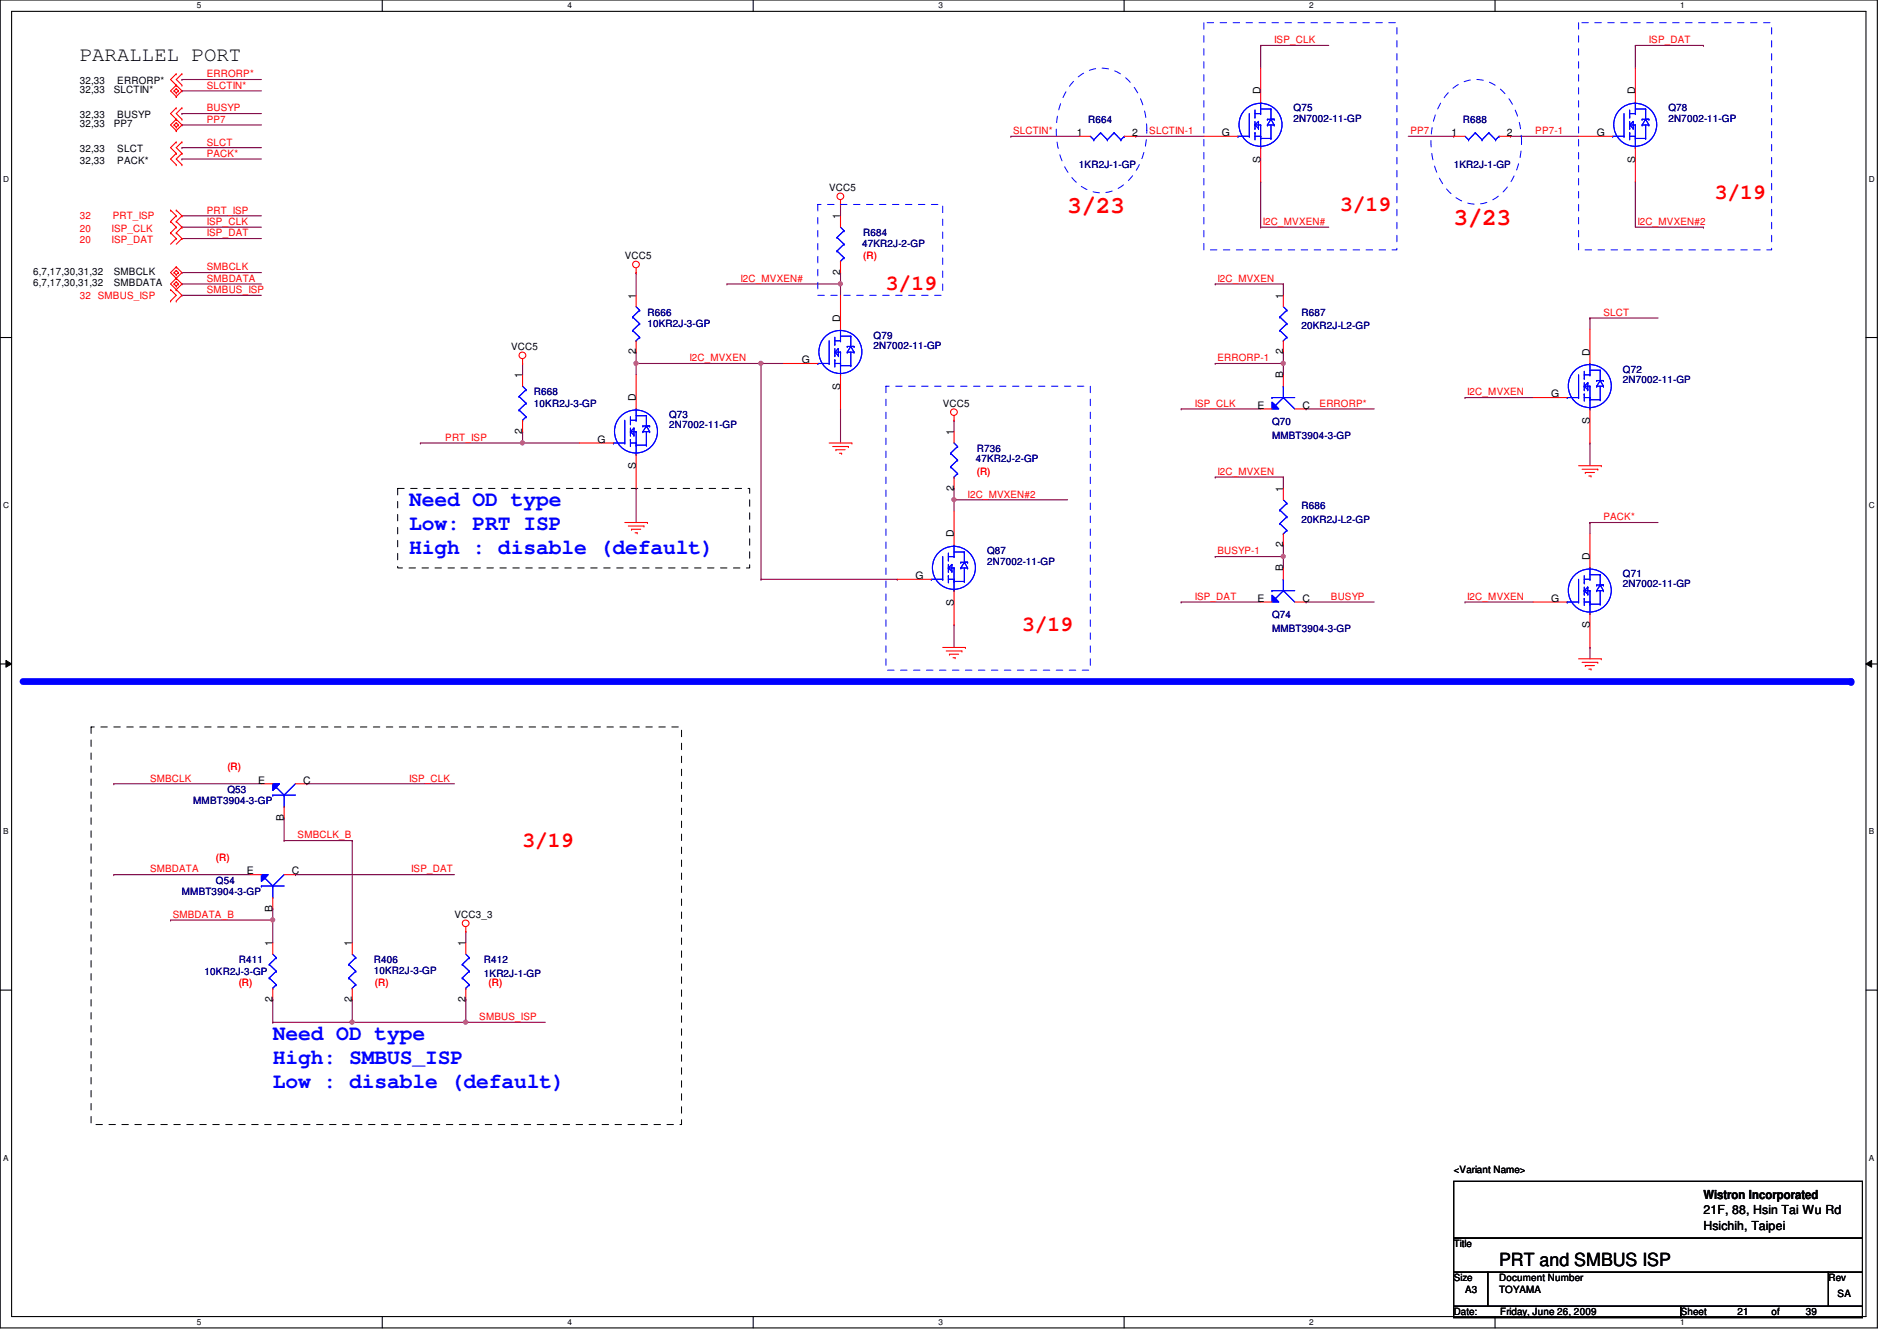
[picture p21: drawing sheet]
<svg xmlns="http://www.w3.org/2000/svg" width="297mm" height="210mm" viewBox="0 0 297 210" stroke-linecap="round" stroke-linejoin="round" font-family="sans-serif">
<defs><g id="words">
<g font-size="3.7" fill="#f00">
<text x="167.2" y="33.4">3/23</text>
<text x="227.6" y="35.2">3/23</text>
</g>
<g font-size="3.3" fill="#f00">
<text x="209.8" y="33">3/19</text>
<text x="268.5" y="31.2">3/19</text>
<text x="138.7" y="45.4">3/19</text>
<text x="160.1" y="98.8">3/19</text>
<text x="81.8" y="132.5">3/19</text>
</g>
<g font-size="3.3" fill="#00f">
<text x="64" y="79.2">Need OD type</text>
<text x="64" y="83">Low: PRT ISP</text>
<text x="64" y="86.7">High : disable (default)</text>
<text x="42.7" y="162.8">Need OD type</text>
<text x="42.7" y="166.5">High: SMBUS_ISP</text>
<text x="42.7" y="170.3">Low : disable (default)</text>
</g>
<text font-size="3.2" x="12.5" y="9.6">PARALLEL PORT</text>
<text font-size="2.8" x="234.7" y="198.1">PRT and SMBUS ISP</text>
<g font-size="1.9">
<text x="266.7" y="187.6">Wistron Incorporated</text>
<text x="266.7" y="190.1">21F, 88, Hsin Tai Wu Rd</text>
<text x="266.7" y="192.6">Hsichih, Taipei</text>
</g>
<g font-size="1.6" fill="#f00">
<text x="199.5" y="6.8">ISP_CLK</text>
<text x="258.2" y="6.8">ISP_DAT</text>
<text x="32.4" y="13.9">SLCTIN*</text>
<text x="32.4" y="12.1">ERRORP*</text>
<text x="32.4" y="17.4">BUSYP</text>
<text x="32.4" y="19.2">PP7</text>
<text x="32.4" y="22.8">SLCT</text>
<text x="158.6" y="21">SLCTIN*</text>
<text x="180" y="21">SLCTIN-1</text>
<text x="220.8" y="21">PP7</text>
<text x="240.4" y="21">PP7-1</text>
<text x="32.4" y="24.6">PACK*</text>
<text x="12.5" y="34.3">32</text>
<text x="17.6" y="34.3">PRT_ISP</text>
<text x="32.4" y="35.2">ISP_CLK</text>
<text x="32.4" y="33.4">PRT_ISP</text>
<text x="197.7" y="35.2">I2C_MVXEN#</text>
<text x="256.4" y="35.2">I2C_MVXEN#2</text>
<text x="12.5" y="36.3">20</text>
<text x="12.5" y="38.1">20</text>
<text x="17.5" y="36.3">ISP_CLK</text>
<text x="17.5" y="38.1">ISP_DAT</text>
<text x="32.4" y="37">ISP_DAT</text>
<text x="135.2" y="40.6">(R)</text>
<text x="12.5" y="46.8">32 SMBUS_ISP</text>
<text x="32.4" y="42.3">SMBCLK</text>
<text x="32.4" y="44.1">SMBDATA</text>
<text x="32.4" y="45.9">SMBUS_ISP</text>
<text x="115.9" y="44.1">I2C_MVXEN#</text>
<text x="190.6" y="44.1">I2C_MVXEN</text>
<text x="251.1" y="49.4">SLCT</text>
<text x="107.9" y="56.6">I2C_MVXEN</text>
<text x="190.6" y="56.6">ERRORP-1</text>
<text x="187.1" y="63.7">ISP_CLK</text>
<text x="206.6" y="63.7">ERRORP*</text>
<text x="229.7" y="61.9">I2C_MVXEN</text>
<text x="69.7" y="69">PRT_ISP</text>
<text x="151.5" y="77.9">I2C_MVXEN#2</text>
<text x="152.9" y="74.3">(R)</text>
<text x="190.6" y="74.3">I2C_MVXEN</text>
<text x="251.1" y="81.4">PACK*</text>
<text x="190.6" y="86.8">BUSYP-1</text>
<text x="187.1" y="93.9">ISP_DAT</text>
<text x="208.4" y="93.9">BUSYP</text>
<text x="229.7" y="93.9">I2C_MVXEN</text>
<text x="23.5" y="122.3">SMBCLK</text>
<text x="35.6" y="120.6">(R)</text>
<text x="64" y="122.3">ISP_CLK</text>
<text x="46.6" y="131.2">SMBCLK_B</text>
<text x="23.5" y="136.6">SMBDATA</text>
<text x="33.8" y="134.8">(R)</text>
<text x="64.4" y="136.6">ISP_DAT</text>
<text x="27" y="143.7">SMBDATA_B</text>
<text x="37.4" y="154.3">(R)</text>
<text x="58.7" y="154.3">(R)</text>
<text x="76.5" y="154.3">(R)</text>
<text x="75.1" y="159.7">SMBUS_ISP</text>
</g>
<g font-size="1.6">
<text x="12.5" y="13.2">32,33</text>
<text x="12.5" y="14.6">32,33</text>
<text x="17.8" y="14.6">SLCTIN*</text>
<text x="18.4" y="13.2">ERRORP*</text>
<text x="197.4" y="14.8" transform="rotate(-90 197.4 14.8)">D</text>
<text x="256" y="14.8" transform="rotate(-90 256 14.8)">D</text>
<text x="12.5" y="18.5">32,33</text>
<text x="12.5" y="23.8">32,33</text>
<text x="12.5" y="19.9">32,33</text>
<text x="17.8" y="19.9">PP7</text>
<text x="18.4" y="18.5">BUSYP</text>
<text x="18.4" y="23.8">SLCT</text>
<text x="168.6" y="21.3">1</text>
<text x="177.3" y="21.3">2</text>
<text x="191.3" y="21.3">G</text>
<text x="227.3" y="21.3">1</text>
<text x="236" y="21.3">2</text>
<text x="250" y="21.3">G</text>
<text x="12.5" y="25.6">32,33</text>
<text x="18.4" y="25.6">PACK*</text>
<text x="129.8" y="29.9">VCC5</text>
<text x="197.4" y="25.4" transform="rotate(-90 197.4 25.4)">S</text>
<text x="256" y="25.4" transform="rotate(-90 256 25.4)">S</text>
<text x="131.6" y="34.3" transform="rotate(-90 131.6 34.3)">1</text>
<text x="97.8" y="40.6">VCC5</text>
<text x="5.2" y="43.1">6,7,17,30,31,32</text>
<text x="5.2" y="44.8">6,7,17,30,31,32</text>
<text x="17.8" y="43.1">SMBCLK</text>
<text x="17.8" y="44.8">SMBDATA</text>
<text x="99.6" y="46.8" transform="rotate(-90 99.6 46.8)">1</text>
<text x="131.6" y="43" transform="rotate(-90 131.6 43)">2</text>
<text x="200.9" y="46.8" transform="rotate(-90 200.9 46.8)">1</text>
<text x="131.6" y="50.3" transform="rotate(-90 131.6 50.3)">D</text>
<text x="80" y="54.8">VCC5</text>
<text x="81.8" y="59.2" transform="rotate(-90 81.8 59.2)">1</text>
<text x="99.6" y="55.5" transform="rotate(-90 99.6 55.5)">2</text>
<text x="125.6" y="56.9">G</text>
<text x="200.9" y="59.2" transform="rotate(-90 200.9 59.2)">B</text>
<text x="200.9" y="55.5" transform="rotate(-90 200.9 55.5)">2</text>
<text x="248.9" y="55.7" transform="rotate(-90 248.9 55.7)">D</text>
<text x="99.6" y="62.8" transform="rotate(-90 99.6 62.8)">D</text>
<text x="131.6" y="61" transform="rotate(-90 131.6 61)">S</text>
<text x="147.6" y="63.7">VCC5</text>
<text x="196.9" y="64">E</text>
<text x="204" y="64">C</text>
<text x="242.9" y="62.2">G</text>
<text x="81.8" y="67.9" transform="rotate(-90 81.8 67.9)">2</text>
<text x="93.6" y="69.3">G</text>
<text x="149.3" y="68.1" transform="rotate(-90 149.3 68.1)">1</text>
<text x="248.9" y="66.3" transform="rotate(-90 248.9 66.3)">S</text>
<text x="99.6" y="73.4" transform="rotate(-90 99.6 73.4)">S</text>
<text x="149.3" y="76.8" transform="rotate(-90 149.3 76.8)">2</text>
<text x="200.9" y="77" transform="rotate(-90 200.9 77)">1</text>
<text x="149.3" y="84.1" transform="rotate(-90 149.3 84.1)">D</text>
<text x="200.9" y="89.5" transform="rotate(-90 200.9 89.5)">B</text>
<text x="200.9" y="85.7" transform="rotate(-90 200.9 85.7)">2</text>
<text x="248.9" y="87.7" transform="rotate(-90 248.9 87.7)">D</text>
<text x="143.3" y="90.6">G</text>
<text x="149.3" y="94.8" transform="rotate(-90 149.3 94.8)">S</text>
<text x="196.9" y="94.2">E</text>
<text x="204" y="94.2">C</text>
<text x="242.9" y="94.2">G</text>
<text x="248.9" y="98.3" transform="rotate(-90 248.9 98.3)">S</text>
<text x="40.4" y="122.6">E</text>
<text x="47.5" y="122.6">C</text>
<text x="44.4" y="128.6" transform="rotate(-90 44.4 128.6)">B</text>
<text x="38.6" y="136.9">E</text>
<text x="45.7" y="136.9">C</text>
<text x="42.7" y="142.8" transform="rotate(-90 42.7 142.8)">B</text>
<text x="71.2" y="143.7">VCC3_3</text>
<text x="42.7" y="148.1" transform="rotate(-90 42.7 148.1)">1</text>
<text x="55.1" y="148.1" transform="rotate(-90 55.1 148.1)">1</text>
<text x="72.9" y="148.1" transform="rotate(-90 72.9 148.1)">1</text>
<text x="42.7" y="156.8" transform="rotate(-90 42.7 156.8)">2</text>
<text x="55.1" y="156.8" transform="rotate(-90 55.1 156.8)">2</text>
<text x="72.9" y="156.8" transform="rotate(-90 72.9 156.8)">2</text>
<text x="227.6" y="183.7">&lt;Variant Name&gt;</text>
<text x="227.6" y="195.2">Title</text>
<text x="227.6" y="200.6">Size</text>
<text x="229.4" y="202.4">A3</text>
<text x="234.7" y="200.6">Document Number</text>
<text x="234.7" y="202.4">TOYAMA</text>
<text x="286.3" y="200.6">Rev</text>
<text x="287.7" y="203.1">SA</text>
<text x="227.6" y="205.9">Date:</text>
<text x="234.9" y="205.9">Friday, June 26, 2009</text>
<text x="263.2" y="205.9">Sheet</text>
<text x="272.1" y="205.9">21</text>
<text x="277.4" y="205.9">of</text>
<text x="282.7" y="205.9">39</text>
</g>
<g font-size="1.6" fill="#000080">
<text x="202.6" y="17.4">Q75</text>
<text x="261.2" y="17.4">Q78</text>
<text x="170.4" y="19.2">R664</text>
<text x="202.6" y="19">2N7002-11-GP</text>
<text x="229.1" y="19.2">R688</text>
<text x="261.2" y="19">2N7002-11-GP</text>
<text x="168.9" y="26.3">1KR2J-1-GP</text>
<text x="227.6" y="26.3">1KR2J-1-GP</text>
<text x="135" y="38.6">47KR2J-2-GP</text>
<text x="135.2" y="37">R684</text>
<text x="101.4" y="49.4">R666</text>
<text x="101.4" y="51.2">10KR2J-3-GP</text>
<text x="136.8" y="53">Q79</text>
<text x="203.8" y="49.4">R687</text>
<text x="203.8" y="51.6">20KR2J-L2-GP</text>
<text x="136.8" y="54.6">2N7002-11-GP</text>
<text x="254.1" y="58.3">Q72</text>
<text x="254.1" y="59.9">2N7002-11-GP</text>
<text x="83.6" y="61.9">R668</text>
<text x="83.6" y="63.7">10KR2J-3-GP</text>
<text x="104.8" y="65.4">Q73</text>
<text x="104.8" y="67.1">2N7002-11-GP</text>
<text x="152.9" y="70.8">R736</text>
<text x="199.2" y="66.5">Q70</text>
<text x="199.2" y="68.7">MMBT3904-3-GP</text>
<text x="152.8" y="72.4">47KR2J-2-GP</text>
<text x="203.8" y="79.7">R686</text>
<text x="203.8" y="81.8">20KR2J-L2-GP</text>
<text x="154.6" y="86.8">Q87</text>
<text x="154.6" y="88.4">2N7002-11-GP</text>
<text x="254.1" y="90.3">Q71</text>
<text x="254.1" y="91.9">2N7002-11-GP</text>
<text x="199.2" y="96.7">Q74</text>
<text x="199.2" y="98.9">MMBT3904-3-GP</text>
<text x="30.3" y="125.9">MMBT3904-3-GP</text>
<text x="35.6" y="124.1">Q53</text>
<text x="28.5" y="140.1">MMBT3904-3-GP</text>
<text x="33.8" y="138.3">Q54</text>
<text x="32" y="152.6">10KR2J-3-GP</text>
<text x="37.4" y="150.8">R411</text>
<text x="58.5" y="150.8">R406</text>
<text x="58.5" y="152.4">10KR2J-3-GP</text>
<text x="75.8" y="150.8">R412</text>
<text x="75.8" y="152.9">1KR2J-1-GP</text>
</g>
<g font-size="1.3">
<text x="30.8" y="1.3">5</text>
<text x="88.9" y="1.3">4</text>
<text x="146.9" y="1.3">3</text>
<text x="205" y="1.3">2</text>
<text x="263.1" y="1.3">1</text>
<text x=".5" y="28.4">D</text>
<text x="292.6" y="28.4">D</text>
<text x=".5" y="79.5">C</text>
<text x="292.6" y="79.5">C</text>
<text x=".5" y="130.6">B</text>
<text x="292.6" y="130.6">B</text>
<text x=".5" y="181.7">A</text>
<text x="292.6" y="181.7">A</text>
<text x="30.8" y="207.4">5</text>
<text x="88.9" y="207.4">4</text>
<text x="146.9" y="207.4">3</text>
<text x="205" y="207.4">2</text>
<text x="263.1" y="207.4">1</text>
</g>
</g></defs>
<path d="M0 0h294v207.9h-294zM1.8 1.8h290.4v204.3h-290.4z" fill="none" stroke="#000" stroke-width=".17"/>
<g fill="#fff">
<path d="M30.8 .2h.7v1.4h-.7z"/>
<path d="M30.8 206.2h.7v1.4h-.7z"/>
</g>
<path d="M59.9 0v1.8M59.9 206.1v1.8" fill="none" stroke="#000" stroke-width=".17"/>
<g fill="#fff">
<path d="M88.9 .2h.6v1.4h-.6z"/>
<path d="M88.9 206.2h.6v1.4h-.6z"/>
</g>
<path d="M117.9 0v1.8M117.9 206.1v1.8" fill="none" stroke="#000" stroke-width=".17"/>
<g fill="#fff">
<path d="M146.9 .2h.7v1.4h-.7z"/>
<path d="M146.9 206.2h.7v1.4h-.7z"/>
</g>
<path d="M176 0v1.8M176 206.1v1.8" fill="none" stroke="#000" stroke-width=".17"/>
<g fill="#fff">
<path d="M205 .2h.7v1.4h-.7z"/>
<path d="M205 206.2h.7v1.4h-.7z"/>
</g>
<path d="M234.1 0v1.8M234.1 206.1v1.8" fill="none" stroke="#000" stroke-width=".17"/>
<g fill="#fff">
<path d="M263.1 .2h.7v1.4h-.7z"/>
<path d="M263.1 206.2h.7v1.4h-.7z"/>
<path d="M.5 27.3h.9v1.4h-.9z"/>
<path d="M292.6 27.3h.9v1.4h-.9z"/>
<path d="M.5 78.4h.9v1.4h-.9z"/>
<path d="M292.6 78.4h.9v1.4h-.9z"/>
</g>
<path d="M0 52.8h1.8M292.2 52.8h1.8" fill="none" stroke="#000" stroke-width=".17"/>
<g fill="#fff">
<path d="M.5 129.5h.8v1.4h-.8z"/>
<path d="M292.6 129.5h.9v1.4h-.9z"/>
</g>
<path d="M0 103.9h1.8M292.2 103.9h1.8" fill="none" stroke="#000" stroke-width=".17"/>
<path d="M.9 103.4l.9 .5-.9 .5zM292.2 103.9l.9-.5v1z" fill="#000"/>
<path d="M.9 103.4l.9 .5-.9 .5zM292.2 103.9l.9-.5v1z" fill="none" stroke="#000" stroke-width=".16"/>
<g fill="#fff">
<path d="M.5 180.5h.8v1.4h-.8z"/>
<path d="M292.6 180.5h.9v1.4h-.9z"/>
</g>
<path d="M0 155h1.8M292.2 155h1.8" fill="none" stroke="#000" stroke-width=".17"/>
<g fill="none" stroke="#800040" stroke-width=".17">
<path d="M99.6 56.9h.1M99.6 56.9v1.8M119.2 56.9h.1M119.2 56.9h3.5M249 49.8h.1M249 49.8h10.6M249 49.8v1.8M131.6 64h.1M131.6 64v5.3M190.3 74.7h.1M190.3 74.7h10.7M190.3 87.1h.1"/>
<path d="M201 85.3h.1M201 85.3v1.8h-10.7M229.4 94.2h.1M229.4 94.2h10.7M249 81.8h.1M249 81.8h10.6"/>
</g>
<circle cx="200.9" cy="87.1" r=".32" fill="#f0f"/>
<circle cx="200.9" cy="87.1" r=".32" fill="none" stroke="#f0f" stroke-width=".17"/>
<g fill="none" stroke="#800040" stroke-width=".17">
<path d="M190.3 56.9h.1M190.3 56.9h10.7M201 55.1h.1M201 56.9h.1M201 55.1v3.6M201 74.7h.1M201 74.7v1.8M185 94.2h.1M185 94.2h12.4M201 87.1h.1M201 87.1v1.8M204.5 94.2h.1"/>
<path d="M204.5 94.2h10.7"/>
</g>
<circle cx="200.9" cy="56.9" r=".32" fill="#f0f"/>
<circle cx="200.9" cy="56.9" r=".32" fill="none" stroke="#f0f" stroke-width=".17"/>
<g fill="none" stroke="#800040" stroke-width=".17">
<path d="M197.4 7.1h.1M197.4 7.1h10.7M197.4 7.1v3.6M256.1 7.1h.1M256.1 7.1v3.6M256.1 7.1h10.6M266.7 7.1h.1M158.3 21.3h.1M158.3 21.3h10.6M177.8 21.3h.1M177.8 21.3h10.7M197.4 35.6h.1"/>
<path d="M197.4 35.6h10.7M220.5 21.3h7.1M227.6 21.3h.1M256.1 28.4h.1M256.1 28.4v7.2h10.6M266.7 35.6h.1M99.6 55.1h.1M99.6 55.1v1.8M113.8 44.4h.1M113.8 44.4h17.8M190.3 44.4h.1M190.3 44.4h10.7"/>
<path d="M201 44.4h.1M201 44.4v1.8M185 64h.1M185 64h12.4M204.5 64h.1M204.5 64h10.7"/>
</g>
<circle cx="131.6" cy="44.4" r=".32" fill="#f0f"/>
<circle cx="131.6" cy="44.4" r=".32" fill="none" stroke="#f0f" stroke-width=".17"/>
<g fill="none" stroke="#800040" stroke-width=".17">
<path d="M131.6 32h.1M131.6 32v1.8M81.8 56.9h.1M81.8 56.9v1.8M99.6 42.7h.1M99.6 42.7v3.5M131.6 44.4h.1M131.6 44.4v1.8M81.8 69.3h.1M81.8 69.3h8.9M99.6 76.5h.1M99.6 76.5v5.3"/>
<path d="M229.4 62.2h.1M229.4 62.2h10.7M249 69.3h.1M249 69.3v3.6M249 81.8h.1M249 81.8v1.8M249 101.3h.1M249 101.3v1.8"/>
</g>
<circle cx="81.8" cy="69.3" r=".32" fill="#f0f"/>
<circle cx="81.8" cy="69.3" r=".32" fill="none" stroke="#f0f" stroke-width=".17"/>
<g fill="none" stroke="#800040" stroke-width=".17">
<path d="M197.4 28.4h.1M197.4 28.4v7.2M236.5 21.3h.1M236.5 21.3h10.7M17.8 122.7h.1M17.8 136.9h.1M17.8 122.7h23.1M17.8 136.9h21.4M44.5 128h.1M44.5 131.6h.1M44.5 128v3.6M44.5 131.6h10.7"/>
<path d="M55.2 160h.1M55.2 160h17.7"/>
</g>
<circle cx="55.1" cy="160" r=".32" fill="#f0f"/>
<circle cx="55.1" cy="160" r=".32" fill="none" stroke="#f0f" stroke-width=".17"/>
<path d="M48 122.7h.1M48 122.7h23.2M72.9 160h.1M72.9 160h12.5" fill="none" stroke="#800040" stroke-width=".17"/>
<circle cx="72.9" cy="160" r=".32" fill="#f0f"/>
<circle cx="72.9" cy="160" r=".32" fill="none" stroke="#f0f" stroke-width=".17"/>
<g fill="none" stroke="#800040" stroke-width=".17">
<path d="M28.5 19.6h.1M28.5 14.2h.1M28.5 12.4h.1M28.5 17.8h.1M28.5 19.6h12.4M28.5 14.2h12.4M28.5 12.4h12.4M28.5 17.8h12.4M28.5 24.9h.1M28.5 23.1h.1M28.5 37.3h.1M28.5 35.6h.1"/>
<path d="M28.5 33.8h.1M28.5 24.9h12.4M28.5 23.1h12.4M28.5 37.3h12.4M28.5 35.6h12.4M28.5 33.8h12.4M28.5 42.7h.1M28.5 44.4h.1M28.5 46.2h.1M28.5 42.7h12.4M28.5 44.4h12.4M28.5 46.2h12.4"/>
<path d="M131.6 42.7h.1M131.6 42.7v1.7M65.8 69.3h.1M81.8 67.6h.1M81.8 67.6v1.7h-16M46.3 136.9h.1M46.3 136.9h24.9M55.2 131.6h.1M55.2 131.6v16M26.7 144h.1M26.7 144h16M42.7 156.5h.1"/>
<path d="M42.7 144h.1M42.7 144v3.6M42.7 156.5v3.5M55.2 156.5h.1M55.2 156.5v3.5h-12.5M72.9 145.8h.1M72.9 156.5h.1M72.9 145.8v1.8M72.9 156.5v3.5M42.7 160h.1"/>
</g>
<circle cx="42.7" cy="144" r=".32" fill="#f0f"/>
<circle cx="42.7" cy="144" r=".32" fill="none" stroke="#f0f" stroke-width=".17"/>
<path d="M149.4 65.8h.1M149.4 78.2h.1M149.4 65.8v1.8M149.4 78.2v1.8M149.4 97.8h.1M149.4 97.8v3.5M42.7 142.2h.1M42.7 142.2v1.8" fill="none" stroke="#800040" stroke-width=".17"/>
<circle cx="149.4" cy="78.2" r=".32" fill="#f0f"/>
<circle cx="149.4" cy="78.2" r=".32" fill="none" stroke="#f0f" stroke-width=".17"/>
<path d="M99.6 56.9h.1M99.6 56.9h19.6" fill="none" stroke="#800040" stroke-width=".17"/>
<circle cx="99.6" cy="56.9" r=".32" fill="#f0f"/>
<circle cx="99.6" cy="56.9" r=".32" fill="none" stroke="#f0f" stroke-width=".17"/>
<path d="M119.2 56.9v33.8M119.2 90.7h.1" fill="none" stroke="#800040" stroke-width=".17"/>
<circle cx="119.1" cy="56.9" r=".32" fill="#f0f"/>
<circle cx="119.1" cy="56.9" r=".32" fill="none" stroke="#f0f" stroke-width=".17"/>
<path d="M149.4 78.2h.1M149.4 76.5h.1M149.4 78.2h17.8M149.4 76.5v1.7M119.2 90.7h21.3M140.5 90.7h.1" fill="none" stroke="#800040" stroke-width=".17"/>
<g fill="none" stroke="#f00" stroke-width=".17">
<path d="M27.3 14.2h.1M27.3 19.6h.1M27.3 14.2l.3 .4M27.3 19.6l.3 .3M27.6 15.1h.1M27.6 13.3h.1M27.6 13.9h.1M27.6 14.6h.1M27.6 11.6h.1M27.6 16.9h.1M27.6 18.7h.1M27.6 19.2h.1"/>
<path d="M27.6 19.9h.1M27.6 11.6l-.9 .8 1.8 1.8-.9 .9M27.6 13.3l-.9 .9 .9 .9M27.6 13.9l-.3 .3M27.6 13.9l.3 .3M27.6 16.9l-.9 .9 1.8 1.8-.9 .8M27.6 18.7l-.9 .9 .9 .8M27.6 19.2l-.3 .4M27.6 19.2l.3 .4M27.9 14.2h.1M27.9 19.6h.1M27.9 14.2l-.3 .4"/>
<path d="M27.9 19.6l-.3 .3M28.5 11.6h.1M28.5 13.3h.1M28.5 16.9h.1M28.5 18.7h.1M28.5 11.6l-.9 .8 .9 .9M28.5 16.9l-.9 .9 .9 .9M26.7 34.7h.1M26.7 36.4h.1M26.7 32.9h.1M26.7 34.7l.9 .9M26.7 36.4l.9 .9"/>
<path d="M26.7 32.9l.9 .9M27.6 24h.1M27.6 25.8h.1M27.6 22.2h.1M27.6 20.4h.1M27.6 35.6h.1M27.6 34.7h.1M27.6 37.3h.1M27.6 36.4h.1M27.6 33.8h.1M27.6 32.9h.1M27.6 24l-.9 .9 .9 .9"/>
<path d="M27.6 22.2l-.9 .9 .9 .9M27.6 35.6l-.9 .8M27.6 34.7l.9 .9M27.6 37.3l-.9 .9M27.6 36.4l.9 .9M27.6 33.8l-.9 .9M27.6 32.9l.9 .9M28.5 24h.1M28.5 25.8h.1M28.5 22.2h.1M28.5 35.6h.1M28.5 37.3h.1"/>
<path d="M28.5 33.8h.1M28.5 24l-.9 .9 .9 .9M28.5 22.2l-.9 .9 .9 .9M28.5 35.6l-.9 .8M28.5 37.3l-.9 .9M28.5 33.8l-.9 .9M131.6 32h.1M131.6 31.3v.7M26.7 47.1h.1M26.7 45.3h.1M26.7 45.3l.9 .9-.9 .9M27.3 42.7h.1"/>
<path d="M27.3 44.4h.1M27.3 42.7l.3 .3M27.3 44.4l.3 .4M27.6 43.6h.1M27.6 41.8h.1M27.6 42.3h.1M27.6 43h.1M27.6 45.3h.1M27.6 44.1h.1M27.6 44.8h.1M27.6 47.1h.1M27.6 41.8l.9 .9-1.8 1.7 1.8 1.8-.9 .9"/>
<path d="M27.6 41.8l-.9 .9 1.8 1.7-.9 .9M27.6 42.3l-.3 .4M27.6 42.3l.3 .4M27.6 44.1l-.3 .3M27.6 44.1l.3 .3M27.9 42.7h.1M27.9 44.4h.1M27.9 42.7l-.3 .3M27.9 44.4l-.3 .4M81.8 56.9h.1M81.8 56.2v.7M99.6 42.7h.1"/>
<path d="M99.6 42v.7M129.8 69.3h3.6M130.4 69.9h2.4M130.9 70.4h.1M130.9 70.4h1.4M131.4 71h.4M131.8 71h.1M132.8 69.9h.1M133.4 69.3h.1M149.4 65.8h.1M149.4 65.1v.7M247.2 72.9h3.5"/>
<path d="M247.7 73.4h2.5M248.2 74h.1M248.2 74h1.5M248.8 74.5h.3M249.1 74.5h.1M250.2 73.4h.1M250.7 72.9h.1M97.8 81.8h3.6M98.4 82.3h2.4M98.9 82.8h.1M98.9 82.8h1.4M99.4 83.4h.4"/>
<path d="M99.8 83.4h.1M100.8 82.3h.1M101.4 81.8h.1M147.6 101.3h3.6M148.2 101.9h2.4M148.7 102.4h.1M148.7 102.4h1.4M149.2 103h.4M149.6 103h.1M150.6 101.9h.1M151.2 101.3h.1M247.2 103.1h3.5"/>
<path d="M247.7 103.7h2.5M248.2 104.2h.1M248.2 104.2h1.5M248.8 104.7h.3M249.1 104.7h.1M250.2 103.7h.1M250.7 103.1h.1M72.9 145.8h.1M72.9 145.1v.7"/>
<circle cx="131.6" cy="30.7" r=".52"/>
<circle cx="81.8" cy="55.6" r=".52"/>
<circle cx="99.6" cy="41.4" r=".52"/>
<circle cx="149.4" cy="64.5" r=".52"/>
<circle cx="72.9" cy="144.5" r=".52"/>
</g>
<path d="M227.6 184.9h64v8.9h-64zM227.6 193.8h64v5.3h-64zM227.6 199.1h5.4v5.4h-5.4zM233 199.1h53.3v5.4h-53.3zM286.3 199.1h5.3v5.4h-5.3zM227.6 204.5h35.6v1.7h-35.6zM263.2 204.5h28.4v1.7h-28.4z" fill="none" stroke="#000" stroke-width=".17"/>
<path d="M3.6 106.7h286.3" fill="none" stroke="#00f" stroke-width="1.1"/>
<circle cx="289.9" cy="106.7" r=".53" fill="#00f"/>
<path d="M62.3 76.5h55.1v12.4h-55.1zM14.3 113.8h92.4v62.2h-92.4z" fill="none" stroke="#000" stroke-width=".16" stroke-dasharray="1 1 1 1 1 1 1 1"/>
<path d="M168.1 12.7a5.7 5.7 0 0 1 8.7 0 12.2 12.2 0 0 1 0 15.4 5.6 5.6 0 0 1-8.7 0 12.3 12.3 0 0 1 0-15.4zM188.5 3.6h30.2v35.5h-30.2zM226.8 14.5a5.7 5.7 0 0 1 8.7 0 12.2 12.2 0 0 1 0 15.4 5.6 5.6 0 0 1-8.7 0 12.3 12.3 0 0 1 0-15.4zM247.2 3.6h30.2v35.5h-30.2zM128.1 32h19.5v14.2h-19.5zM138.7 60.5h32v44.4h-32z" fill="none" stroke="#00f" stroke-width=".16" stroke-dasharray="1 1 1 1 1 1 1 1"/>
<path d="M81.3 62.1h.1M81.3 64.2h.1M81.3 62.1l1.1 1M81.3 64.2l1.1 1M81.8 65.8h.1M81.8 60.5l.6 .5M82.4 61h.1M82.4 63.1h.1M82.4 65.2h.1M82.4 61l-1.1 1.1M82.4 63.1l-1.1 1.1M82.4 65.2l-.6 .6" fill="none" stroke="#00f" stroke-width=".17"/>
<path d="M81.8 58.7v1.8M81.8 65.8v1.8" fill="none" stroke="#f00" stroke-width=".17"/>
<path d="M42.7 122.7h1.1l-1.1 1z" fill-rule="evenodd" fill="#00f"/>
<path d="M42.7 122.7h1.1l-1.1 1zM42.7 124.5h.1M42.7 124.5h3.6M43.3 123.2h.1M43.3 123.2l1.2 1.3M44.5 124.5h.1M44.5 126.2h.1M44.5 124.5v1.7M46.3 122.7l-1.8 1.8" fill="none" stroke="#00f" stroke-width=".17"/>
<path d="M42.7 122.7h1.1l-1.1 1z" fill-rule="evenodd" fill="#00f"/>
<g fill="none" stroke="#00f" stroke-width=".17">
<path d="M148.8 71h.1M148.8 73.1h.1M148.8 71l1.1 1M148.8 73.1l1.1 1M149.4 74.7h.1M149.4 69.3l.5 .6M149.9 69.9h.1M149.9 72h.1M149.9 74.1h.1M149.9 69.9l-1.1 1.1M149.9 72l-1.1 1.1M149.9 74.1l-.5 .6"/>
<path d="M42.7 122.7h1.1l-1.1 1zM42.7 124.5h.1M42.7 124.5h3.6M43.3 123.2h.1M43.3 123.2l1.2 1.3M44.5 124.5h.1M44.5 126.2h.1M44.5 124.5v1.7M46.3 122.7l-1.8 1.8M42.2 151h.1M42.2 153.1h.1M42.2 151l1.1 1"/>
<path d="M42.2 153.1l1.1 1M42.7 154.7h.1M42.7 149.4l.6 .5M43.3 149.9h.1M43.3 152h.1M43.3 154.1h.1M43.3 149.9l-1.1 1.1M43.3 152l-1.1 1.1M43.3 154.1l-.6 .6"/>
</g>
<path d="M149.4 67.6v1.7M149.4 74.7v1.8M40.9 122.7h1.8M44.5 126.2v1.8M46.3 122.7h1.7M42.7 147.6v1.8M42.7 154.7v1.8" fill="none" stroke="#f00" stroke-width=".17"/>
<path d="M40.9 136.9h1.1l-1.1 1.1z" fill-rule="evenodd" fill="#00f"/>
<path d="M40.9 136.9h1.1l-1.1 1.1zM40.9 138.7h.1M40.9 138.7h3.6M41.5 137.5h.1M41.5 137.5l1.2 1.2M42.7 138.7h.1M42.7 138.7v1.8M44.5 136.9l-1.8 1.8M42.7 140.5h.1" fill="none" stroke="#00f" stroke-width=".17"/>
<path d="M40.9 136.9h1.1l-1.1 1.1z" fill-rule="evenodd" fill="#00f"/>
<g fill="none" stroke="#00f" stroke-width=".17">
<path d="M170.7 21.3l.6 .6M171.3 21.9h.1M172.3 20.8h.1M172.3 20.8l-1 1.1M172.3 20.8l1.1 1.1M173.4 21.9h.1M174.5 20.8h.1M174.5 20.8l-1.1 1.1M174.5 20.8l1 1.1M175.5 21.9h.1M176.1 21.3h.1M176.1 21.3l-.6 .6"/>
<path d="M96.1 69.3h.1M96.1 69.3h1.7M97.8 69.3h.1M97.8 65.8v3.5M98.7 68.8h.1M98.7 66.3h.1M98.7 68.1h.1M98.7 67.6h.1M98.7 69.3h.9M98.7 65.2v1.1M98.7 67v1.1M98.7 68.8v1.1"/>
<path d="M98.7 65.8h.9M98.7 67.6h.9M98.7 67.6l.6 .5M99.3 67h.1M99.3 68.1h.1M99.3 67l-.6 .6M99.3 67v1.1M99.6 65.8h.1M99.6 64h.1M99.6 69.3h.1M99.6 71.1h.1M99.6 67.6h.1"/>
<path d="M99.6 69.7h.1M99.6 64v1.8M99.6 67.6v3.5M99.6 65.1h1.6M99.6 69.7h1.6M100.7 66.7h.1M100.7 67.6h.1M100.7 67.6h1M100.7 66.7h1M101.2 65.1h.1M101.2 66.7h.1M101.2 69.7h.1"/>
<path d="M101.2 65.1v1.6M101.2 67.6v2.1M101.2 66.7l.5 .9M101.2 66.7l-.5 .9M101.7 66.7h.1M101.7 67.6h.1M40.9 136.9h1.1l-1.1 1.1zM40.9 138.7h.1M40.9 138.7h3.6M41.5 137.5h.1M41.5 137.5l1.2 1.2M42.7 138.7h.1"/>
<path d="M42.7 138.7v1.8M44.5 136.9l-1.8 1.8M42.7 140.5h.1"/>
<circle cx="99.6" cy="67.5" r="3.4"/>
</g>
<path d="M168.9 21.3h1.8M176.1 21.3h1.7M99.6 58.7v5.3M90.7 69.3h5.4M99.6 71.1v5.4M39.2 136.9h1.7M44.5 136.9h1.8M42.7 140.5v1.7" fill="none" stroke="#f00" stroke-width=".17"/>
<path d="M199.2 62.9l1 1.1h-1z" fill-rule="evenodd" fill="#00f"/>
<path d="M199.2 62.9l1 1.1h-1zM199.2 62.2h.1M199.2 62.2h3.5M199.7 63.5h.1M201 62.2h.1M201 60.5h.1M201 62.2l1.7 1.8M201 62.2l-1.3 1.3M201 60.5v1.7" fill="none" stroke="#00f" stroke-width=".17"/>
<path d="M199.2 62.9l1 1.1h-1z" fill-rule="evenodd" fill="#00f"/>
<g fill="none" stroke="#00f" stroke-width=".17">
<path d="M254.3 17.8v3.5M255.2 18.3h.1M255.2 19.6h.1M255.2 17.2v1.1M255.2 19v1.1M255.2 17.8h.9M255.2 19.6h.9M255.2 19.6l.5 .5M255.7 19h.1M255.7 19l-.5 .6M255.7 19v1.1M256.1 17.8h.1"/>
<path d="M256.1 16h.1M256.1 19.6h.1M256.1 16v1.8M256.1 19.6v3.5M256.1 17.1h1.6M257.1 18.7h.1M257.1 19.6h.1M257.1 19.6h1.1M257.1 18.7h1.1M257.7 17.1h.1M257.7 18.7h.1M257.7 17.1v1.6"/>
<path d="M257.7 19.6v2.1M257.7 18.7l.5 .9M257.7 18.7l-.6 .9M258.2 18.7h.1M258.2 19.6h.1M131.1 37.2h.1M131.1 39.3h.1M131.1 37.2l1.1 1M131.1 39.3l1.1 1M131.6 35.6l.6 .5M132.2 36.1h.1M132.2 38.2h.1"/>
<path d="M132.2 36.1l-1.1 1.1M132.2 38.2l-1.1 1.1M229.4 21.3l.6 .6M230 21.9h.1M231 20.8h.1M231 20.8l-1 1.1M231 20.8l1.1 1.1M232.1 21.9h.1M233.1 20.8h.1M233.1 20.8l-1 1.1M233.1 20.8l1.1 1.1M234.2 21.9h.1"/>
<path d="M234.7 21.3h.1M234.7 21.3l-.5 .6M252.5 21.3h.1M252.5 21.3h1.8M254.3 21.3h.1M255.2 20.8h.1M255.2 20.1h.1M255.2 21.3h.9M255.2 20.8v1.1M255.7 20.1h.1M256.1 21.3h.1M256.1 23.1h.1"/>
<path d="M256.1 21.7h.1M256.1 21.7h1.6M257.7 21.7h.1M99.1 49.6h.1M99.1 51.7h.1M99.1 49.6l1.1 1.1M99.1 51.7l1.1 1.1M99.6 53.3h.1M99.6 48l.6 .6M100.2 48.6h.1M100.2 50.7h.1M100.2 52.8h.1"/>
<path d="M100.2 48.6l-1.1 1M100.2 50.7l-1.1 1M100.2 52.8l-.6 .5M128.1 56.9h.1M128.1 56.9h1.7M129.8 56.9h.1M129.8 53.3v3.6M130.7 56.3h.1M130.7 53.9h.1M130.7 55.7h.1M130.7 55.1h.1M130.7 56.9h.9"/>
<path d="M130.7 52.8v1.1M130.7 54.6v1.1M130.7 56.3v1.1M130.7 53.3h.9M130.7 55.1h.9M130.7 55.1l.6 .6M131.3 54.6h.1M131.3 55.7h.1M131.3 54.6l-.6 .5M131.3 54.6v1.1M131.6 40.9h.1M131.6 53.3h.1"/>
<path d="M131.6 51.6h.1M131.6 56.9h.1M131.6 58.7h.1M131.6 55.1h.1M131.6 57.2h.1M131.6 51.6v1.7M131.6 55.1v3.6M131.6 52.6h1.6M131.6 57.2h1.6M132.2 40.3h.1M132.2 40.3l-.6 .6M132.7 54.2h.1"/>
<path d="M132.7 55.1h.1M132.7 55.1h1M132.7 54.2h1M133.2 52.6h.1M133.2 54.2h.1M133.2 57.2h.1M133.2 52.6v1.6M133.2 55.1v2.1M133.2 54.2l.5 .9M133.2 54.2l-.5 .9M133.7 54.2h.1M133.7 55.1h.1"/>
<path d="M200.4 49.6h.1M200.4 51.7h.1M200.4 49.6l1.1 1.1M200.4 51.7l1.1 1.1M201 53.3h.1M201 48l.5 .6M201.5 48.6h.1M201.5 50.7h.1M201.5 52.8h.1M201.5 48.6l-1.1 1M201.5 50.7l-1.1 1M201.5 52.8l-.5 .5"/>
<path d="M247.2 58.7v3.5M248.1 59.2h.1M248.1 58.1v1.1M248.1 59.9v1.1M248.1 58.7h.9M248.6 59.9h.1M248.6 59.9l-.5 .6M248.6 59.9v1.1M249 58.7h.1M249 56.9h.1M249 56.9v1.8M249 58h1.6"/>
<path d="M250 59.6h.1M250 59.6h1.1M250.6 58h.1M250.6 59.6h.1M250.6 58v1.6M250.6 59.6l.5 .9M250.6 59.6l-.6 .9M251.1 59.6h.1M199.2 62.9l1 1.1h-1zM199.2 62.2h.1M199.2 62.2h3.5M199.7 63.5h.1"/>
<path d="M201 62.2h.1M201 60.5h.1M201 62.2l1.7 1.8M201 62.2l-1.3 1.3M201 60.5v1.7M245.4 62.2h.1M245.4 62.2h1.8M247.2 62.2h.1M248.1 61.7h.1M248.1 61h.1M248.1 60.5h.1M248.1 62.2h.9"/>
<path d="M248.1 61.7v1.1M248.1 60.5h.9M248.1 60.5l.5 .5M248.6 61h.1M249 62.2h.1M249 64h.1M249 60.5h.1M249 62.6h.1M249 60.5v3.5M249 62.6h1.6M250 60.5h.1M250 60.5h1.1"/>
<path d="M250.6 62.6h.1M250.6 60.5v2.1M251.1 60.5h.1M145.8 90.7h.1M145.8 90.7h1.8M147.6 90.7h.1M147.6 87.1v3.6M148.5 90.1h.1M148.5 87.7h.1M148.5 89.5h.1M148.5 88.9h.1M148.5 90.7h.9"/>
<path d="M148.5 86.6v1.1M148.5 88.3v1.2M148.5 90.1v1.1M148.5 87.1h.9M148.5 88.9h.9M148.5 88.9l.6 .6M149.1 88.3h.1M149.1 89.5h.1M149.1 88.3l-.6 .6M149.1 88.3v1.2M149.4 87.1h.1M149.4 85.3h.1"/>
<path d="M149.4 90.7h.1M149.4 92.5h.1M149.4 88.9h.1M149.4 91h.1M149.4 85.3v1.8M149.4 88.9v3.6M149.4 86.4h1.6M149.4 91h1.6M150.4 88h.1M150.4 88.9h.1M150.4 88.9h1.1M150.4 88h1.1"/>
<path d="M151 86.4h.1M151 88h.1M151 91h.1M151 86.4v1.6M151 88.9v2.1M151 88l.5 .9M151 88l-.6 .9M151.5 88h.1M151.5 88.9h.1M54.6 151h.1M54.6 153.1h.1M54.6 151l1.1 1"/>
<path d="M54.6 153.1l1.1 1M55.2 154.7h.1M55.2 149.4l.5 .5M55.7 149.9h.1M55.7 152h.1M55.7 154.1h.1M55.7 149.9l-1.1 1.1M55.7 152l-1.1 1.1M55.7 154.1l-.5 .6M72.4 151h.1M72.4 153.1h.1M72.4 151l1.1 1"/>
<path d="M72.4 153.1l1.1 1M72.9 154.7h.1M72.9 149.4l.6 .5M73.5 149.9h.1M73.5 152h.1M73.5 154.1h.1M73.5 149.9l-1.1 1.1M73.5 152l-1.1 1.1M73.5 154.1l-.6 .6"/>
<circle cx="256" cy="19.5" r="3.4"/>
<circle cx="131.6" cy="55.1" r="3.4"/>
<circle cx="248.9" cy="60.4" r="3.4"/>
<circle cx="149.4" cy="88.9" r="3.4"/>
</g>
<g fill="none" stroke="#f00" stroke-width=".17">
<path d="M256.1 10.7v5.3M131.6 33.8v1.8M227.6 21.3h1.8M234.7 21.3h1.8M247.2 21.3h5.3M256.1 23.1v5.3M99.6 46.2v1.8M99.6 53.3v1.8M122.7 56.9h5.4M131.6 40.9v1.8M131.6 46.2v5.4M131.6 58.7v5.3"/>
<path d="M201 46.2v1.8M201 53.3v1.8M201 58.7v1.8M249 51.6v5.3M197.4 64h1.8M202.7 64h1.8M240.1 62.2h5.3M249 64v5.3M140.5 90.7h5.3M149.4 80v5.3M149.4 92.5v5.3M55.2 147.6v1.8"/>
<path d="M55.2 154.7v1.8M72.9 147.6v1.8M72.9 154.7v1.8"/>
</g>
<path d="M199.2 93.2l1 1h-1z" fill-rule="evenodd" fill="#00f"/>
<path d="M199.2 93.2l1 1h-1zM199.2 92.5h.1M199.2 92.5h3.5M199.7 93.7h.1M201 92.5h.1M201 90.7h.1M201 92.5l1.7 1.7M201 92.5l-1.3 1.2M201 90.7v1.8" fill="none" stroke="#00f" stroke-width=".17"/>
<path d="M199.2 93.2l1 1h-1z" fill-rule="evenodd" fill="#00f"/>
<g fill="none" stroke="#00f" stroke-width=".17">
<path d="M195.6 17.8v3.5M196.5 18.3h.1M196.5 19.6h.1M196.5 17.2v1.1M196.5 19v1.1M196.5 17.8h.9M196.5 19.6h.9M196.5 19.6l.6 .5M197.1 19h.1M197.1 19l-.6 .6M197.1 19v1.1M197.4 17.8h.1"/>
<path d="M197.4 16h.1M197.4 19.6h.1M197.4 16v1.8M197.4 19.6v3.5M197.4 17.1h1.6M198.5 18.7h.1M198.5 19.6h.1M198.5 19.6h1M198.5 18.7h1M199 17.1h.1M199 18.7h.1M199 17.1v1.6"/>
<path d="M199 19.6v2.1M199 18.7l.5 .9M199 18.7l-.5 .9M199.5 18.7h.1M199.5 19.6h.1M193.8 21.3h.1M193.8 21.3h1.8M195.6 21.3h.1M196.5 20.8h.1M196.5 20.1h.1M196.5 21.3h.9M196.5 20.8v1.1"/>
<path d="M197.1 20.1h.1M197.4 21.3h.1M197.4 23.1h.1M197.4 21.7h.1M197.4 21.7h1.6M199 21.7h.1M200.4 79.8h.1M200.4 79.8l1.1 1.1M201 78.2l.5 .6M201.5 78.8h.1M201.5 78.8l-1.1 1M199.2 93.2l1 1h-1z"/>
<path d="M199.2 92.5h.1M199.2 92.5h3.5M199.7 93.7h.1M200.4 82h.1M200.4 82l1.1 1M201 92.5h.1M201 90.7h.1M201 83.6h.1M201 92.5l1.7 1.7M201 92.5l-1.3 1.2M201 90.7v1.8M201.5 80.9h.1"/>
<path d="M201.5 83h.1M201.5 80.9l-1.1 1.1M201.5 83l-.5 .6M245.4 94.2h.1M245.4 94.2h1.8M247.2 94.2h.1M247.2 90.7v3.5M248.1 93.7h.1M248.1 91.2h.1M248.1 93h.1M248.1 92.5h.1M248.1 92.5h.9"/>
<path d="M248.1 94.2h.9M248.1 90.1v1.1M248.1 91.9v1.1M248.1 93.7v1.1M248.1 90.7h.9M248.1 92.5l.5 .5M248.6 91.9h.1M248.6 93h.1M248.6 91.9l-.5 .6M248.6 91.9v1.1M249 90.7h.1M249 88.9h.1"/>
<path d="M249 94.2h.1M249 96h.1M249 92.5h.1M249 94.6h.1M249 88.9v1.8M249 92.5v3.5M249 90h1.6M249 94.6h1.6M250 91.6h.1M250 92.5h.1M250 92.5h1.1M250 91.6h1.1"/>
<path d="M250.6 90h.1M250.6 91.6h.1M250.6 94.6h.1M250.6 90v1.6M250.6 92.5v2.1M250.6 91.6l.5 .9M250.6 91.6l-.6 .9M251.1 91.6h.1M251.1 92.5h.1"/>
<circle cx="197.4" cy="19.5" r="3.4"/>
<circle cx="248.9" cy="92.4" r="3.4"/>
</g>
<path d="M197.4 10.7v5.3M188.5 21.3h5.3M197.4 23.1v5.3M201 76.5v1.7M197.4 94.2h1.8M201 83.6v1.7M201 88.9v1.8M202.7 94.2h1.8M240.1 94.2h5.3M249 83.6v5.3M249 96v5.3" fill="none" stroke="#f00" stroke-width=".17"/>
<circle cx="200.9" cy="87.1" r=".32" fill="#f0f"/>
<circle cx="200.9" cy="87.1" r=".32" fill="none" stroke="#f0f" stroke-width=".17"/>
<circle cx="200.9" cy="56.9" r=".32" fill="#f0f"/>
<circle cx="200.9" cy="56.9" r=".32" fill="none" stroke="#f0f" stroke-width=".17"/>
<circle cx="131.6" cy="44.4" r=".32" fill="#f0f"/>
<circle cx="131.6" cy="44.4" r=".32" fill="none" stroke="#f0f" stroke-width=".17"/>
<circle cx="81.8" cy="69.3" r=".32" fill="#f0f"/>
<circle cx="81.8" cy="69.3" r=".32" fill="none" stroke="#f0f" stroke-width=".17"/>
<circle cx="55.1" cy="160" r=".32" fill="#f0f"/>
<circle cx="55.1" cy="160" r=".32" fill="none" stroke="#f0f" stroke-width=".17"/>
<circle cx="72.9" cy="160" r=".32" fill="#f0f"/>
<circle cx="72.9" cy="160" r=".32" fill="none" stroke="#f0f" stroke-width=".17"/>
<circle cx="42.7" cy="144" r=".32" fill="#f0f"/>
<circle cx="42.7" cy="144" r=".32" fill="none" stroke="#f0f" stroke-width=".17"/>
<circle cx="149.4" cy="78.2" r=".32" fill="#f0f"/>
<circle cx="149.4" cy="78.2" r=".32" fill="none" stroke="#f0f" stroke-width=".17"/>
<circle cx="99.6" cy="56.9" r=".32" fill="#f0f"/>
<circle cx="99.6" cy="56.9" r=".32" fill="none" stroke="#f0f" stroke-width=".17"/>
<circle cx="119.1" cy="56.9" r=".32" fill="#f0f"/>
<circle cx="119.1" cy="56.9" r=".32" fill="none" stroke="#f0f" stroke-width=".17"/>
<use href="#words"/>
</svg>
